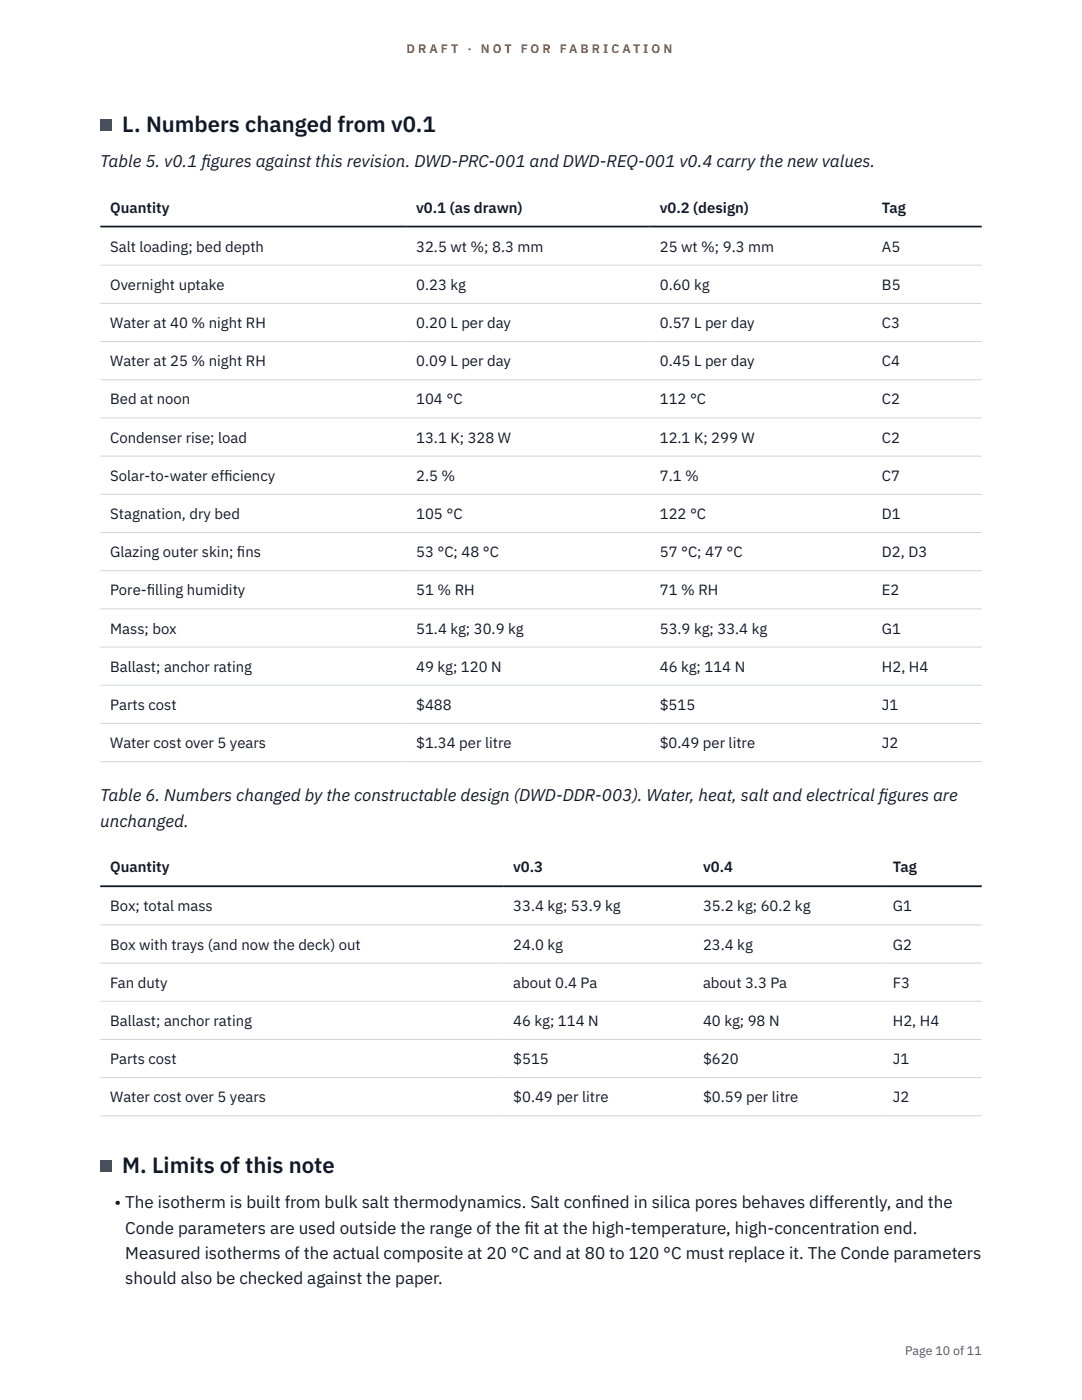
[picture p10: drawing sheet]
<svg xmlns="http://www.w3.org/2000/svg" width="216mm" height="279mm" viewBox="0 0 216 279" stroke-linecap="round" stroke-linejoin="round" font-family="sans-serif">
<defs><g id="words">
<g font-size="4.4" fill="#111827">
<text x="24.4" y="26.4">L. Numbers changed from v0.1</text>
<text x="24.4" y="234.2">M. Limits of this note</text>
</g>
<g font-size="3.4" fill="#111827">
<text x="20" y="33.3">Table 5. v0.1 f</text>
<text x="40.2" y="33.3">igures against this revision. DWD-PRC-001 and DWD-REQ-001 v0.4 carry the new values.</text>
<text x="20" y="159.9">Table 6. Numbers changed by the constructable design (DWD-DDR-003). Water, heat, salt and electrical f</text>
<text x="175.3" y="159.9">igures are</text>
<text x="20" y="165">unchanged.</text>
<text x="22.9" y="241.1">• The isotherm is built from bulk salt thermodynamics. Salt conf</text>
<text x="118" y="241.1">ined in silica pores behaves differently, and the</text>
<text x="25" y="246.2">Conde parameters are used outside the range of the f</text>
<text x="25" y="251.3">Measured isotherms of the actual composite at 20 °C and at 80 to 120 °C must replace it. The Conde parameters</text>
<text x="104.6" y="246.2">it at the high-temperature, high-concentration end.</text>
<text x="25" y="256.3">should also be checked against the paper.</text>
</g>
<g font-size="3" fill="#111827">
<text x="22" y="42.4">Quantity</text>
<text x="83" y="42.4">v0.1 (as drawn)</text>
<text x="131.7" y="42.4">v0.2 (design)</text>
<text x="176" y="42.4">Tag</text>
<text x="22" y="50.2">Salt loading; bed depth</text>
<text x="83" y="50.2">32.5 wt %; 8.3 mm</text>
<text x="131.7" y="50.2">25 wt %; 9.3 mm</text>
<text x="176" y="50.2">A5</text>
<text x="22" y="57.8">Overnight uptake</text>
<text x="83" y="57.8">0.23 kg</text>
<text x="131.7" y="57.8">0.60 kg</text>
<text x="176" y="57.8">B5</text>
<text x="22" y="65.5">Water at 40 % night RH</text>
<text x="83" y="65.5">0.20 L per day</text>
<text x="131.7" y="65.5">0.57 L per day</text>
<text x="176" y="65.5">C3</text>
<text x="22" y="73.1">Water at 25 % night RH</text>
<text x="83" y="73.1">0.09 L per day</text>
<text x="131.7" y="73.1">0.45 L per day</text>
<text x="176" y="73.1">C4</text>
<text x="22" y="80.7">Bed at noon</text>
<text x="83" y="80.7">104 °C</text>
<text x="131.7" y="80.7">112 °C</text>
<text x="176" y="80.7">C2</text>
<text x="22" y="88.3">Condenser rise; load</text>
<text x="83" y="88.3">13.1 K; 328 W</text>
<text x="131.7" y="88.3">12.1 K; 299 W</text>
<text x="176" y="88.3">C2</text>
<text x="22" y="96">Solar-to-water eff</text>
<text x="44.7" y="96">iciency</text>
<text x="83" y="96">2.5 %</text>
<text x="131.7" y="96">7.1 %</text>
<text x="176" y="96">C7</text>
<text x="22" y="103.6">Stagnation, dry bed</text>
<text x="83" y="103.6">105 °C</text>
<text x="131.7" y="103.6">122 °C</text>
<text x="176" y="103.6">D1</text>
<text x="22" y="111.2">Glazing outer skin; f</text>
<text x="47.3" y="111.2">ins</text>
<text x="83" y="111.2">53 °C; 48 °C</text>
<text x="131.7" y="111.2">57 °C; 47 °C</text>
<text x="176" y="111.2">D2, D3</text>
<text x="22" y="118.8">Pore-f</text>
<text x="29.3" y="118.8">illing humidity</text>
<text x="83" y="118.8">51 % RH</text>
<text x="131.7" y="118.8">71 % RH</text>
<text x="176" y="118.8">E2</text>
<text x="22" y="126.4">Mass; box</text>
<text x="83" y="126.4">51.4 kg; 30.9 kg</text>
<text x="131.7" y="126.4">53.9 kg; 33.4 kg</text>
<text x="176" y="126.4">G1</text>
<text x="22" y="134.1">Ballast; anchor rating</text>
<text x="83" y="134.1">49 kg; 120 N</text>
<text x="131.7" y="134.1">46 kg; 114 N</text>
<text x="176" y="134.1">H2, H4</text>
<text x="22" y="141.7">Parts cost</text>
<text x="83" y="141.7">$488</text>
<text x="131.7" y="141.7">$515</text>
<text x="176" y="141.7">J1</text>
<text x="22" y="149.3">Water cost over 5 years</text>
<text x="83" y="149.3">$1.34 per litre</text>
<text x="131.7" y="149.3">$0.49 per litre</text>
<text x="176" y="149.3">J2</text>
<text x="22" y="174.1">Quantity</text>
<text x="102.4" y="174.1">v0.3</text>
<text x="140.3" y="174.1">v0.4</text>
<text x="178.2" y="174.1">Tag</text>
<text x="22" y="181.9">Box; total mass</text>
<text x="102.4" y="181.9">33.4 kg; 53.9 kg</text>
<text x="140.3" y="181.9">35.2 kg; 60.2 kg</text>
<text x="178.2" y="181.9">G1</text>
<text x="22" y="189.5">Box with trays (and now the deck) out</text>
<text x="102.4" y="189.5">24.0 kg</text>
<text x="140.3" y="189.5">23.4 kg</text>
<text x="178.2" y="189.5">G2</text>
<text x="22" y="197.1">Fan duty</text>
<text x="102.4" y="197.1">about 0.4 Pa</text>
<text x="140.3" y="197.1">about 3.3 Pa</text>
<text x="178.2" y="197.1">F3</text>
<text x="22" y="204.7">Ballast; anchor rating</text>
<text x="102.4" y="204.7">46 kg; 114 N</text>
<text x="140.3" y="204.7">40 kg; 98 N</text>
<text x="178.2" y="204.7">H2, H4</text>
<text x="22" y="212.4">Parts cost</text>
<text x="102.4" y="212.4">$515</text>
<text x="140.3" y="212.4">$620</text>
<text x="178.2" y="212.4">J1</text>
<text x="22" y="220">Water cost over 5 years</text>
<text x="102.4" y="220">$0.49 per litre</text>
<text x="140.3" y="220">$0.59 per litre</text>
<text x="178.2" y="220">J2</text>
</g>
<g font-size="2.5" fill="#b45309">
<text x="81.1" y="10.5">D R A F T</text>
<text x="93.3" y="10.5">·</text>
<text x="95.9" y="10.5">N O T</text>
<text x="103.9" y="10.5">F O R</text>
<text x="111.7" y="10.5">F A B R I C A T I O N</text>
</g>
<text font-size="2.5" fill="#4b5563" x="180.6" y="270.3">Page 10 of 11</text>
</g></defs>
<g fill="none" stroke="#d1d5db" stroke-width=".2">
<path d="M20 52.9h175.9M20 60.5h175.9M20 68.2h175.9M20 75.8h175.9M20 83.4h175.9M20 91h175.9M20 98.7h175.9M20 106.3h175.9M20 113.9h175.9M20 121.5h175.9M20 129.1h175.9M20 136.8h175.9"/>
<path d="M20 144.4h175.9M20 152h175.9M20 184.6h175.9M20 192.2h175.9M20 199.8h175.9M20 207.4h175.9M20 215.1h175.9M20 222.7h175.9"/>
</g>
<path d="M20 45.2h175.9M20 176.9h175.9" fill="none" stroke="#111827" stroke-width=".35"/>
<g fill="#0f766e">
<path d="M20 23.8h2.2v2.2h-2.2z"/>
<path d="M20 231.6h2.2v2.2h-2.2z"/>
</g>
<use href="#words"/>
</svg>
